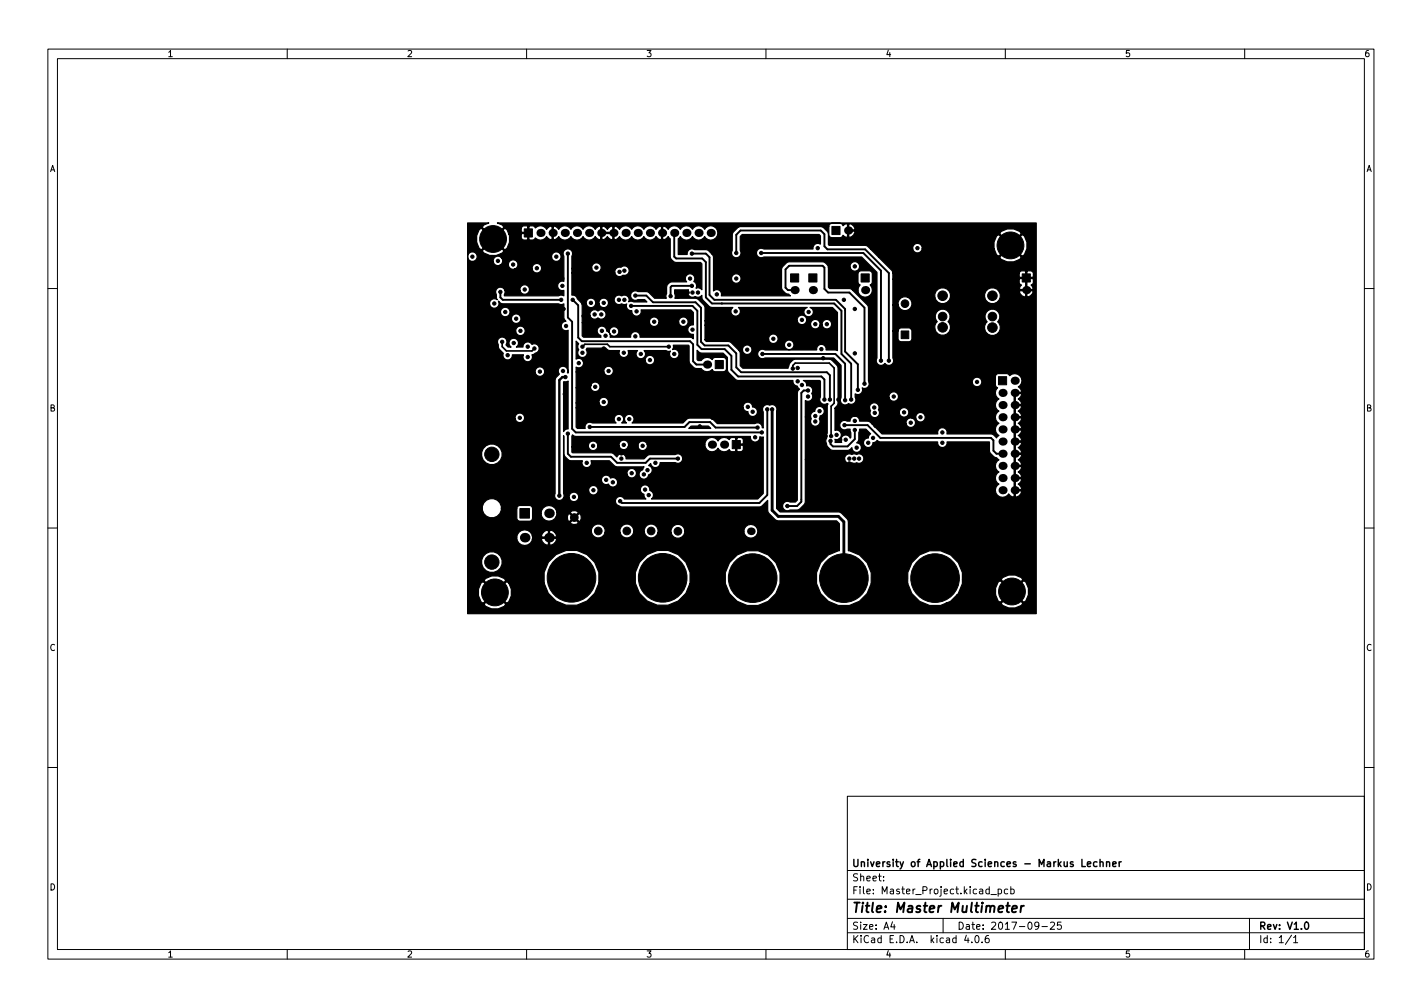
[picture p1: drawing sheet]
<svg xmlns="http://www.w3.org/2000/svg" width="297mm" height="210mm" viewBox="0 0 297 210" stroke-linecap="round" stroke-linejoin="round" font-family="sans-serif">
<defs><g id="words">
<text font-size="2.8" x="178" y="190.6">Title: Master Multimeter</text>
<g font-size="2.1">
<text x="178" y="184">Sheet:</text>
<text x="178" y="181">University of Applied Sciences - Markus Lechner</text>
<text x="178" y="186.7">File: Master_Project.kicad_pcb</text>
<text x="178" y="196.9">KiCad E.D.A. kicad 4.0.6</text>
<text x="178" y="194.1">Size: A4</text>
<text x="200" y="194.1">Date: 2017-09-25</text>
<text x="263" y="194.1">Rev: V1.0</text>
<text x="263" y="196.9">Id: 1/1</text>
</g>
<g font-size="1.8">
<text x="35" y="11.9">1</text>
<text x="85" y="11.9">2</text>
<text x="135" y="11.9">3</text>
<text x="185" y="11.9">4</text>
<text x="235" y="11.9">5</text>
<text x="285" y="11.9">6</text>
<text x="10.3" y="35.9">A</text>
<text x="285.3" y="35.9">A</text>
<text x="10.3" y="85.9">B</text>
<text x="285.3" y="85.9">B</text>
<text x="10.3" y="135.9">C</text>
<text x="285.3" y="135.9">C</text>
<text x="10.3" y="185.9">D</text>
<text x="285.3" y="185.9">D</text>
<text x="35" y="199.9">1</text>
<text x="85" y="199.9">2</text>
<text x="135" y="199.9">3</text>
<text x="185" y="199.9">4</text>
<text x="235" y="199.9">5</text>
<text x="285" y="199.9">6</text>
</g>
</g></defs>
<g fill="none" stroke="#000" stroke-width=".21">
<path d="M10 10.2h277v190.1h-277zM12 12.2h273v186.1h-273zM60 10.2v2M110 10.2v2M160 10.2v2M210 10.2v2M260 10.2v2M10 60.2h2M285 60.2h2M10 110.2h2M285 110.2h2M10 160.2h2"/>
<path d="M177 166.3h108v32h-108zM285 160.2h2M60 198.3v2M110 198.3v2M160 198.3v2M177 194.8h108M177 191.8h108M177 187.8h108M177 181.8h108M184.6 183.8v.1M184.6 183v.1M186.4 192.5l-.3 1h.9"/>
<path d="M186.8 193v1M197 191.8v3M201.9 195.3l-.4 1h.9M203 196.7v.1M203.9 195.4l.1-.1a.8 .8 0 0 1 .5 .8 .8 .8 0 0 1-.5 .7 1 1 0 0 1-.1-1.4zM205.1 196.7v.1M206.5 195.3l-.4 .1a1.01 1.01 0 0 0 0 1.4l.5-.1v-.5l-.2-.3-.5 .1-.1 .2M207 186.8h1.1M208.5 185.7l.4-.1 .3 .3-.1 .7h-.6M208.5 185.6v1.5M210 198.3v2M210.5 185.7l-.4-.1-.3 .3 .1 .7h.6"/>
<path d="M211.1 185.7l.5-.1 .3 .3-.2 .7h-.6M211.1 185.1v1.5M217 193.2l-.3 .3-.4-.1-.2-.2 .2-.6 .4-.1 .2 .2a.99 .99 0 0 1-.3 1.3h-.3M217.6 193.5h1.2M219.4 192.7l.6-.2 .3 .5-.9 1h.9M221.6 192.5h-.7v.7l.2-.1 .5 .1 .1 .2-.1 .5-.2 .1-.5-.1M260 198.3v2M261 191.8v6.5M269.8 195.3l-1.3 1.9M270.2 195.8l.4-.5v1.5M270.2 196.8h.9"/>
</g>
<path d="M229.8 179.4v1.5M231.1 179.9v1M233.8 179.9v1M234.2 179.9l-.4 .3M227.1 180.4l.8-.1-.1-.3-.4-.1-.3 .2 .1 .8h.6M229.1 180l-.4-.1-.3 .3 .2 .7h.5M229.8 180.1l.2-.2 .4 .1v.9M231.1 180.1l.3-.2 .3 .1 .1 .9M232.4 180.4l.7-.1v-.3l-.5-.1-.2 .2 .1 .8h.6M272.7 192.6l.2-.1a.8 .8 0 0 1 .5 .8 .8 .8 0 0 1-.5 .7 .99 .99 0 0 1-.2-1.4z" fill="none" stroke="#000" stroke-width=".3"/>
<g fill="none" stroke="#000" stroke-width=".4">
<path d="M118.6 53v13.3l.9 .9v22.3l.8 .8h38.8M140.8 48.6v5l.4 .4h5.5l.7 .7v7.4l1.3 1.3h25.5l1.6 1.5v9l2 2v7.5M144.5 53h2.9l.8 .7v7.9l1 1h25.4l1.9 1.9v8.9l2.7 2.7v5.3M144.5 59.7h-4.2l-.2 .2v1.9M153.8 52.8v-3.8l.9-.9h16.7l.8 .8v2.5l.6 .7h7.9l5 4.9v18.3M159 52.8h21.3l3.7 3.7v18.8M104.5 61v1.1l.5 .5h12.2M119.6 62.6l1.2 1.1v6.8l.7 .7h22.6l.7 .7v3.5l.7 .7h2.2M131.8 63.9h12.9l1 1v7.1l.9 .9h4.8l1.4 1.4v2.9l1.4 1.4h17.4l.6 .6v4.2M132.7 61.7h2.3l1.4 1.4h8.9l1.1 1.2v7.1l.8 .7h4.9l1.7 1.7v2.9l1 1h17.9l.7 .7v5M159.3 73.9h15.2l2 2v7.7M166 60.6h-1.4l-.5-.5v-3.8l.7-.8h7l.4 .4v4.4l.8 .8h4.4l3.2 3.1v15.9"/>
<path d="M118.6 90.5v4.2l.7 .7h8.3l1.3 1.2h6l.9-.8h5.8M123.2 89.1h19.8l1-1h4.3l1.2 1.2h8.7M160.3 85.5v17.9l-1.7 1.6h-28.7l-.4-.4M168.8 81.5h-.9l-.5 .5v22.8l-.9 .9h-2M176.4 88.8h4.8l2.7 2.6h23.1l.5 .5v2.2l.7 .6h1.2M178.6 89.8v1.9l-1.6 1.5h-3l-.5-.5v-.6M210.2 189.1h.7M210.5 188.5l-.2 1.7 .1 .2 .4 .1M211.4 189.8l1-.2v-.4h-.8l-.2 1 .2 .3 .6-.1M213.3 189.1l-.1 1.4M213.9 189.1l-.4 .1-.2 .3"/>
</g>
<g fill="#000" stroke="#000" stroke-width=".21">
<path d="M109.5 47.8h1.7v1.7h-1.7zM165.1 57.2h1.7v1.7h-1.7zM168.9 57.2h1.7v1.7h-1.7zM173.8 47.3h1.7v1.7h-1.7zM179.9 57.2h1.7v1.7h-1.7zM213.5 57.2h1.7v1.7h-1.7zM149.4 75.3h1.7v1.7h-1.7zM188.2 69.1h1.6v1.6h-1.6zM152.9 92h1.7v1.7h-1.7zM208.6 78.6h1.7v1.7h-1.7zM108.6 106.2h2v2h-2z"/>
<circle cx="98.7" cy="53.6" r=".35"/>
<circle cx="102.5" cy="54.5" r=".35"/>
<circle cx="103" cy="49.9" r="2.8"/>
<circle cx="104" cy="54.5" r=".35"/>
<circle cx="107.2" cy="55.2" r=".35"/>
<circle cx="108.5" cy="57.8" r=".35"/>
<circle cx="109.2" cy="51.3" r=".35"/>
<circle cx="112.1" cy="52.1" r=".35"/>
<circle cx="112.1" cy="56" r=".35"/>
<circle cx="116.2" cy="53.6" r=".35"/>
<circle cx="117.5" cy="59.7" r=".35"/>
<circle cx="117.5" cy="58.2" r=".35"/>
<circle cx="118.6" cy="53" r=".35"/>
<circle cx="120.6" cy="54.4" r=".35"/>
<circle cx="124.6" cy="55.9" r=".35"/>
<circle cx="127.1" cy="51.2" r=".35"/>
<circle cx="129.4" cy="56.8" r=".35"/>
<circle cx="130.4" cy="56.5" r=".35"/>
<circle cx="135.9" cy="55.6" r=".35"/>
<circle cx="137.4" cy="52.3" r=".35"/>
<circle cx="142" cy="55.2" r=".35"/>
<circle cx="144.1" cy="58.2" r=".35"/>
<circle cx="144.5" cy="59.7" r=".35"/>
<circle cx="144.5" cy="53" r=".35"/>
<circle cx="152.5" cy="49.1" r=".35"/>
<circle cx="153.8" cy="58.2" r=".35"/>
<circle cx="153.8" cy="52.8" r=".35"/>
<circle cx="159" cy="52.8" r=".35"/>
<circle cx="159.1" cy="54.5" r=".35"/>
<circle cx="162.7" cy="57" r=".35"/>
<circle cx="164.3" cy="49.4" r=".35"/>
<circle cx="165.7" cy="51.3" r=".35"/>
<circle cx="168.1" cy="50.7" r=".35"/>
<circle cx="170.8" cy="51.8" r=".35"/>
<circle cx="176.4" cy="55.4" r=".35"/>
<circle cx="178.6" cy="55.6" r=".35"/>
<circle cx="189" cy="54.7" r=".35"/>
<circle cx="191.6" cy="51.8" r=".35"/>
<circle cx="193" cy="51.4" r=".35"/>
<circle cx="204" cy="53.6" r=".35"/>
<circle cx="211.1" cy="51.2" r="2.8"/>
<circle cx="98.4" cy="66.7" r=".35"/>
<circle cx="103.3" cy="63.4" r=".35"/>
<circle cx="104.5" cy="61" r=".35"/>
<circle cx="104.9" cy="71.4" r=".35"/>
<circle cx="105.5" cy="65.1" r=".35"/>
<circle cx="106" cy="74.2" r=".35"/>
<circle cx="107.3" cy="71.6" r=".35"/>
<circle cx="107.8" cy="66.5" r=".35"/>
<circle cx="108.7" cy="69.1" r=".35"/>
<circle cx="109.6" cy="60.4" r=".35"/>
<circle cx="110.2" cy="74.5" r=".35"/>
<circle cx="110.2" cy="72.4" r=".35"/>
<circle cx="111.6" cy="72.8" r=".35"/>
<circle cx="112.8" cy="77.6" r=".35"/>
<circle cx="117.2" cy="62.6" r=".35"/>
<circle cx="117.6" cy="77.5" r=".35"/>
<circle cx="117.7" cy="64.5" r=".35"/>
<circle cx="118.1" cy="78.7" r=".35"/>
<circle cx="118.2" cy="68.1" r=".35"/>
<circle cx="119.6" cy="62.6" r=".35"/>
<circle cx="120.9" cy="75.8" r=".35"/>
<circle cx="121.7" cy="73.7" r=".35"/>
<circle cx="121.7" cy="72.4" r=".35"/>
<circle cx="121.9" cy="66" r=".35"/>
<circle cx="122" cy="61.6" r=".35"/>
<circle cx="123.4" cy="63.2" r=".35"/>
<circle cx="124.2" cy="65.7" r=".35"/>
<circle cx="125.6" cy="65.7" r=".35"/>
<circle cx="125.7" cy="69.1" r=".35"/>
<circle cx="126.1" cy="72.8" r=".35"/>
<circle cx="126.1" cy="63.2" r=".35"/>
<circle cx="126.5" cy="70.1" r=".35"/>
<circle cx="127.1" cy="77.5" r=".35"/>
<circle cx="128.3" cy="69.2" r=".35"/>
<circle cx="128.4" cy="64.1" r=".35"/>
<circle cx="129.3" cy="62.6" r=".35"/>
<circle cx="130.3" cy="73.7" r=".35"/>
<circle cx="130.4" cy="62.6" r=".35"/>
<circle cx="130.7" cy="79.2" r=".35"/>
<circle cx="131.8" cy="63.9" r=".35"/>
<circle cx="132.7" cy="61.7" r=".35"/>
<circle cx="132.7" cy="70.2" r=".35"/>
<circle cx="133" cy="65" r=".35"/>
<circle cx="133.9" cy="73.9" r=".35"/>
<circle cx="135.8" cy="75.2" r=".35"/>
<circle cx="135.9" cy="77.7" r=".35"/>
<circle cx="136.7" cy="67.2" r=".35"/>
<circle cx="139.3" cy="78" r=".35"/>
<circle cx="139.7" cy="72.4" r=".35"/>
<circle cx="140.1" cy="61.8" r=".35"/>
<circle cx="140.7" cy="69.3" r=".35"/>
<circle cx="140.8" cy="73.9" r=".35"/>
<circle cx="141.6" cy="62" r=".35"/>
<circle cx="142.7" cy="67.2" r=".35"/>
<circle cx="143.6" cy="61.1" r=".35"/>
<circle cx="144.7" cy="68.8" r=".35"/>
<circle cx="144.7" cy="61.1" r=".35"/>
<circle cx="145.8" cy="61.1" r=".35"/>
<circle cx="149.7" cy="61.5" r=".35"/>
<circle cx="153.7" cy="65" r=".35"/>
<circle cx="153.7" cy="66.7" r=".35"/>
<circle cx="155.8" cy="75.6" r=".35"/>
<circle cx="156.1" cy="73" r=".35"/>
<circle cx="159.3" cy="73.9" r=".35"/>
<circle cx="161.5" cy="69.2" r=".35"/>
<circle cx="161.5" cy="70.7" r=".35"/>
<circle cx="164.8" cy="72" r=".35"/>
<circle cx="165.6" cy="77" r=".35"/>
<circle cx="166.2" cy="70.7" r=".35"/>
<circle cx="166.6" cy="76.8" r=".35"/>
<circle cx="166.6" cy="79.6" r=".35"/>
<circle cx="167.5" cy="66.8" r=".35"/>
<circle cx="168.9" cy="65.1" r=".35"/>
<circle cx="170.3" cy="67.7" r=".35"/>
<circle cx="171.6" cy="72.9" r=".35"/>
<circle cx="172" cy="74.8" r=".35"/>
<circle cx="172.7" cy="67.7" r=".35"/>
<circle cx="176.3" cy="62.6" r=".35"/>
<circle cx="178.6" cy="73.8" r=".35"/>
<circle cx="178.6" cy="64.5" r=".35"/>
<circle cx="184" cy="75.3" r=".35"/>
<circle cx="185.7" cy="75.3" r=".35"/>
<circle cx="189" cy="63.4" r=".8"/>
<circle cx="196.9" cy="66.1" r=".9"/>
<circle cx="196.9" cy="61.7" r="1"/>
<circle cx="196.9" cy="68.3" r="1"/>
<circle cx="204.1" cy="79.8" r=".35"/>
<circle cx="205.5" cy="69.8" r=".35"/>
<circle cx="207.3" cy="68.4" r="1"/>
<circle cx="207.3" cy="61.7" r="1"/>
<circle cx="207.3" cy="66.1" r=".9"/>
<circle cx="98.4" cy="80.3" r=".35"/>
<circle cx="102.7" cy="94.9" r="1.5"/>
<circle cx="108.6" cy="87.2" r=".35"/>
<circle cx="108.7" cy="89.8" r=".35"/>
<circle cx="118" cy="82.3" r=".35"/>
<circle cx="118.6" cy="90.5" r=".35"/>
<circle cx="122.6" cy="96.6" r=".35"/>
<circle cx="123.2" cy="89.1" r=".35"/>
<circle cx="123.2" cy="80.4" r=".35"/>
<circle cx="123.9" cy="93.1" r=".35"/>
<circle cx="124" cy="91.6" r=".35"/>
<circle cx="124.3" cy="80.8" r=".35"/>
<circle cx="126.1" cy="83.9" r=".35"/>
<circle cx="129.3" cy="87.5" r=".35"/>
<circle cx="129.8" cy="95.8" r=".35"/>
<circle cx="129.8" cy="94.7" r=".35"/>
<circle cx="130.3" cy="92.9" r=".35"/>
<circle cx="131.4" cy="87.5" r=".35"/>
<circle cx="132" cy="98.8" r=".35"/>
<circle cx="133" cy="93" r=".35"/>
<circle cx="134.2" cy="93.1" r=".35"/>
<circle cx="134.5" cy="99.1" r=".35"/>
<circle cx="134.9" cy="80.6" r=".35"/>
<circle cx="135.3" cy="98.2" r=".35"/>
<circle cx="136.9" cy="96.6" r=".35"/>
<circle cx="141.6" cy="95.8" r=".35"/>
<circle cx="146.2" cy="89" r=".35"/>
<circle cx="148.8" cy="87.2" r=".35"/>
<circle cx="153" cy="80.4" r=".35"/>
<circle cx="156.2" cy="85" r=".35"/>
<circle cx="157.2" cy="86" r=".35"/>
<circle cx="157.7" cy="91.3" r=".35"/>
<circle cx="158.2" cy="89.3" r=".35"/>
<circle cx="159.1" cy="90.3" r=".35"/>
<circle cx="160.3" cy="85.5" r=".35"/>
<circle cx="161.3" cy="85.5" r=".35"/>
<circle cx="167.5" cy="80.4" r=".35"/>
<circle cx="168.8" cy="82.8" r=".35"/>
<circle cx="168.8" cy="81.5" r=".35"/>
<circle cx="170.3" cy="86.9" r=".35"/>
<circle cx="170.3" cy="88" r=".35"/>
<circle cx="170.4" cy="90.9" r=".35"/>
<circle cx="171.2" cy="85.8" r=".35"/>
<circle cx="172.2" cy="83.4" r=".35"/>
<circle cx="172.5" cy="91.1" r=".35"/>
<circle cx="173.4" cy="83.4" r=".35"/>
<circle cx="173.5" cy="92.1" r=".35"/>
<circle cx="173.6" cy="91.1" r=".35"/>
<circle cx="174.8" cy="90.8" r=".35"/>
<circle cx="175.1" cy="83.4" r=".35"/>
<circle cx="175.5" cy="91.8" r=".35"/>
<circle cx="176.4" cy="88.8" r=".35"/>
<circle cx="176.5" cy="83.6" r=".35"/>
<circle cx="176.7" cy="91.8" r=".35"/>
<circle cx="177.4" cy="96.8" r=".35"/>
<circle cx="177.4" cy="95.8" r=".35"/>
<circle cx="177.8" cy="83.4" r=".35"/>
<circle cx="178.4" cy="95.8" r=".35"/>
<circle cx="178.6" cy="87.9" r=".35"/>
<circle cx="178.6" cy="89.8" r=".35"/>
<circle cx="178.6" cy="86.6" r=".35"/>
<circle cx="178.9" cy="93.5" r=".35"/>
<circle cx="179.2" cy="81.4" r=".35"/>
<circle cx="179.5" cy="95.8" r=".35"/>
<circle cx="180.6" cy="80.1" r=".35"/>
<circle cx="181.4" cy="92.5" r=".35"/>
<circle cx="182.4" cy="91.4" r=".35"/>
<circle cx="182.6" cy="85.1" r=".35"/>
<circle cx="182.7" cy="86.2" r=".35"/>
<circle cx="182.9" cy="88.9" r=".35"/>
<circle cx="186.7" cy="82.8" r=".35"/>
<circle cx="186.9" cy="86" r=".35"/>
<circle cx="188" cy="81.1" r=".35"/>
<circle cx="188.8" cy="86.1" r=".35"/>
<circle cx="190.2" cy="88.3" r=".35"/>
<circle cx="191.1" cy="93.6" r=".35"/>
<circle cx="192.3" cy="87.1" r=".35"/>
<circle cx="196.8" cy="92.5" r=".35"/>
<circle cx="196.8" cy="90.3" r=".35"/>
<circle cx="102.7" cy="117.4" r="1.5"/>
<circle cx="116.8" cy="103.5" r=".35"/>
<circle cx="119.9" cy="103.8" r=".35"/>
<circle cx="120" cy="108.1" r=".8"/>
<circle cx="122.7" cy="105" r=".35"/>
<circle cx="124" cy="102.4" r=".35"/>
<circle cx="125" cy="110.9" r=".8"/>
<circle cx="126.6" cy="100.2" r=".35"/>
<circle cx="128" cy="100.7" r=".35"/>
<circle cx="129.5" cy="104.6" r=".35"/>
<circle cx="130.9" cy="110.9" r=".8"/>
<circle cx="131.6" cy="108.2" r=".35"/>
<circle cx="134.7" cy="102.2" r=".35"/>
<circle cx="135.4" cy="113.7" r=".35"/>
<circle cx="135.5" cy="103.4" r=".35"/>
<circle cx="136" cy="110.9" r=".8"/>
<circle cx="141.6" cy="110.9" r=".8"/>
<circle cx="164.5" cy="105.7" r=".35"/>
<circle cx="103.4" cy="123.7" r="2.8"/>
<circle cx="119.4" cy="120.6" r="5.1"/>
<circle cx="138.4" cy="120.6" r="5.1"/>
<circle cx="157.2" cy="120.7" r="5.1"/>
<circle cx="176.3" cy="120.7" r="5.1"/>
<circle cx="195.3" cy="120.7" r="5.1"/>
<circle cx="211.4" cy="123.5" r="2.8"/>
</g>
<g fill="#000">
<circle cx="112.9" cy="48.6" r=".85"/>
<circle cx="115.4" cy="48.6" r=".85"/>
<circle cx="118" cy="48.6" r=".85"/>
<circle cx="120.5" cy="48.6" r=".85"/>
<circle cx="123.1" cy="48.6" r=".85"/>
<circle cx="125.6" cy="48.6" r=".85"/>
<circle cx="128.1" cy="48.6" r=".85"/>
<circle cx="130.7" cy="48.6" r=".85"/>
<circle cx="133.2" cy="48.6" r=".85"/>
<circle cx="135.8" cy="48.6" r=".85"/>
<circle cx="138.3" cy="48.6" r=".85"/>
<circle cx="140.8" cy="48.6" r=".85"/>
<circle cx="143.4" cy="48.6" r=".85"/>
<circle cx="145.9" cy="48.6" r=".85"/>
<circle cx="148.5" cy="48.6" r=".85"/>
<circle cx="177.2" cy="48.1" r=".85"/>
<circle cx="147.7" cy="76.1" r=".85"/>
<circle cx="166" cy="60.6" r=".85"/>
<circle cx="169.8" cy="60.6" r=".85"/>
<circle cx="180.7" cy="60.6" r=".85"/>
<circle cx="212" cy="79.5" r=".85"/>
<circle cx="214.4" cy="60.6" r=".85"/>
<circle cx="148.7" cy="92.8" r=".85"/>
<circle cx="151.3" cy="92.8" r=".85"/>
<circle cx="209.4" cy="82" r=".85"/>
<circle cx="209.4" cy="87.1" r=".85"/>
<circle cx="209.4" cy="89.7" r=".85"/>
<circle cx="209.4" cy="92.2" r=".85"/>
<circle cx="209.4" cy="84.6" r=".85"/>
<circle cx="209.4" cy="97.3" r=".85"/>
<circle cx="209.4" cy="99.8" r=".85"/>
<circle cx="209.4" cy="94.7" r=".85"/>
<circle cx="212" cy="87.1" r=".85"/>
<circle cx="212" cy="89.7" r=".85"/>
<circle cx="212" cy="82" r=".85"/>
<circle cx="212" cy="94.7" r=".85"/>
<circle cx="212" cy="97.3" r=".85"/>
<circle cx="212" cy="99.8" r=".85"/>
<circle cx="212" cy="84.6" r=".85"/>
<circle cx="212" cy="92.2" r=".85"/>
<circle cx="109.6" cy="112.3" r="1"/>
<circle cx="114.7" cy="112.3" r="1"/>
<circle cx="114.7" cy="107.2" r="1"/>
<circle cx="156.8" cy="110.9" r=".8"/>
<circle cx="209.4" cy="102.4" r=".85"/>
<circle cx="212" cy="102.4" r=".85"/>
</g>
<path d="M104.9 71.4v1l.9 .9h5.3l.5-.5M121.7 72.4l.5-.5h4.7l.5 .5h12.3M165.6 77v-.7l.5-.5h7.1l1 1v7.4l-.6 .6v6.3" fill="none" stroke="#000" stroke-width=".35"/>
<path d="M118.1 78.7h-.6l-.7 .7v24.1" fill="none" stroke="#000" stroke-width=".5"/>
<path d="M161.3 85.5v21l1.3 1.3h12.5l1.2 1.2v11.7" fill="none" stroke="#000" stroke-width=".6"/>
<path d="M97.7 46.6h4.4l-1 .4-.4 .5 2.3 2.2 2.3-2.2-.3-.5-1.1-.4h112.6v81.5h-118.8v-2h3.4l.3 .5a3.1 3.1 0 0 0 4.3-.5l-2.3-2.2-2.3 2.2h-3.4v-1.7h2.2l.6 1.2 .4 .4 2.3-2.3h.4l2.2 2.3 .5-.4 .5-1.2v-1.4l-.5-1.2h7.4a5.8 5.8 0 0 0 5.7 4.7 5.8 5.8 0 0 0 5.7-4.7h7.6l.9 2.1a5.8 5.8 0 0 0 5.9 2.5 5.8 5.8 0 0 0 4.6-4.6h7.4l.9 2.1a5.8 5.8 0 0 0 9.7 0 5.8 5.8 0 0 0-3.7-8.9 5.8 5.8 0 0 0-6.9 6.8h-7.4a5.8 5.8 0 0 0-5.7-7 5.8 5.8 0 0 0-5.7 7h-7.6v-2.3a5.8 5.8 0 0 0-6.9-4.6 5.8 5.8 0 0 0-4.5 6.9h-7.4l-.5-.4-2.2 2.3h-.4l-2.3-2.3-.4 .3-.6 1.3v1.4h-2.2v-3.2h3.4l2.3 2.3 2.3-2.3-.4-.4a3.1 3.1 0 0 0-4.2 .4h-3.4v-3.4h2.9l.3 .8a2.18 2.18 0 0 0 3.7 0 2.18 2.18 0 0 0-1.4-3.4 2.18 2.18 0 0 0-2.6 2.6h-2.9v-5.5h10.2l.2 .6a1.66 1.66 0 0 0 1.6 1 1.66 1.66 0 0 0 1.5-1.3h1.9l.6 1 .6 .3 .3-.2v-1.3h.2v1.3a1.14 1.14 0 0 0 1.4-1.3h-3l-.1 .2h-1.9v-.7h1.9l.1 .2h1.4v-1.3h.2v1.3h1.4l.1-.2-.5-.8h7.7a1.46 1.46 0 0 0 1.5 1.2 1.46 1.46 0 0 0 1.4-1.2h3.1l.2 .6a1.46 1.46 0 0 0 1.5 .6 1.46 1.46 0 0 0 1.2-1.2h2.2l.2 .6a1.45 1.45 0 0 0 1.5 .6 1.45 1.45 0 0 0 1.1-1.1h2.8l.2 .5a1.44 1.44 0 0 0 1.6 .6 1.44 1.44 0 0 0 1-1.4h12.4l.1 .6a1.46 1.46 0 0 0 2.4 .5 1.46 1.46 0 0 0-.5-2.4 1.46 1.46 0 0 0-2 1.3h-12.4v-.3a1.46 1.46 0 0 0-1.7-1.1 1.46 1.46 0 0 0-1.1 1.7h-2.7a1.46 1.46 0 0 0-1.5-1.8 1.46 1.46 0 0 0-1.4 1.7h-2.2v-.5a1.46 1.46 0 0 0-1.7-1.2 1.46 1.46 0 0 0-1.2 1.7h-3.1v-.5a1.46 1.46 0 0 0-1.7-1.2 1.46 1.46 0 0 0-1.2 1.7h-7.7l-.7-.4-.3 .1-.5-.1-.6 .2-.6 1h-1.9a1.65 1.65 0 0 0-1.8-1.3 1.65 1.65 0 0 0-1.5 1.7h-10.2v-3.2h21.4l.1 .2a1.05 1.05 0 0 0 1.6-.2l-.8-.9-.9 .9h-21.4v-2.6h3.1l.3 .7a2 2 0 0 0 2.2 .9 2 2 0 0 0 1.4-1.9h3.3v2a.65 .65 0 0 0 .6 .6h2.2l.4-.4v-1.2h1.8l.1 .6a1.68 1.68 0 0 0 1.6 1 1.68 1.68 0 0 0 1.5-1h2.3l.2 1 .3 .1 .8-.8h.3l.9 .8 .2-.1a1.05 1.05 0 0 0-.2-1.6l-.9 .9h-.3l-.8-.9-.3 .1-.2 .5h-2.3l.1-.7h2.8l.9 .8 .8-.8a.97 .97 0 0 0-1.7 0h-2.8l-.1-.5a1.67 1.67 0 0 0-1.8-1 1.67 1.67 0 0 0-1.4 1.6h-1.8v-1a.65 .65 0 0 0-.6-.7l-2.2 .1-.4 .6h-3.3a2.01 2.01 0 0 0-2.1-2.1 2.01 2.01 0 0 0-1.8 2.4h-3.1v-11.2h2.9l.3 .8a2.18 2.18 0 0 0 3.7 0 2.18 2.18 0 0 0-1.4-3.4 2.18 2.18 0 0 0-2.6 2.6h-2.9v-7.9h9.9l.1 .4a1 1 0 0 0 1.7 0 1 1 0 0 0-.6-1.5 1 1 0 0 0-1.2 1.1h-9.9v-9.6h14.1l.1 .3a1 1 0 0 0 1.7 0 1 1 0 0 0-.6-1.5 1 1 0 0 0-1.2 1.2h-14.1v-6.2h6.2l.3 1.1 .9 1.1a.99 .99 0 0 0 .8 1.4 .99 .99 0 0 0 1.1-1.1h2.4l-.1 .2a1 1 0 0 0 1.1 1.2 1 1 0 0 0 .7-1.4l.7-.3a1 1 0 0 0 .8-1.4 1 1 0 0 0-1.5-.5 .99 .99 0 0 0-1.1-.5 .99 .99 0 0 0-.7 1.1h-1.4a1 1 0 0 0 .2-1.5 1 1 0 0 0-1.5 0 1 1 0 0 0 .2 1.5h-.7l-.4-.5a1.02 1.02 0 0 0-.5-1.6 1.02 1.02 0 0 0-1.3 1.2h-6.2v-2.3h10l.2 .3a1 1 0 0 0 1.6 0 1 1 0 0 0-.6-1.5 1 1 0 0 0-1.2 1.2h-10v-2.6h9.1l.2 .4a1 1 0 0 0 1.7 0 1 1 0 0 0-.7-1.5 1 1 0 0 0-1.2 1.1h-9.1v-1.4h6.9l.1 .4a1 1 0 0 0 1.7 0 1 1 0 0 0-.7-1.5 1 1 0 0 0-1.1 1.1h-6.9v-1.7h4.6l.1 .3a1 1 0 0 0 1.4 .3 1 1 0 0 0 .3-1.3l.6 .5h.3h11.7l.7 .2 .4-.2v2.9l.4 .8a.99 .99 0 0 0-.9 1.2 .99 .99 0 0 0 1.4 .7v8.9l-.2-.1 .1-.1a1 1 0 0 0-1.2-1.2 1 1 0 0 0-.5 1.6l-.7 .6-.2 .7-.1 23.9a.99 .99 0 0 0 .6 1.1 .99 .99 0 0 0 1.2-.5h1.2l.2 .4a1 1 0 0 0 1.6 0 1 1 0 0 0-.6-1.5 1 1 0 0 0-1.2 1.1h-1.2v-1.3h5.3a1 1 0 0 0 1.5 .6 1 1 0 0 0 0-1.7 1 1 0 0 0-1.5 .7v.4h-5.3v-2.2h7.9a.99 .99 0 0 0 1.5 .7 1 1 0 0 0 1.3 .5 1 1 0 0 0 .5-1.3 1 1 0 0 0-1.4-.5 .99 .99 0 0 0-1.2-.6 .99 .99 0 0 0-.7 1.2h-7.9v-1.4h13.3l.1 .4a1 1 0 0 0 1.7 0 1 1 0 0 0-.7-1.6 1 1 0 0 0-1.1 1.2h-13.3v-8l.1 3.7 .2 .6 .9 .8 2.8 .1a.99 .99 0 0 0 .9 1.4 .99 .99 0 0 0 .8-1.4h3.9l1 1 .6 .3h5.7l-.3 .6a1 1 0 0 0-.8 1.1 1 1 0 0 0 1 .9 1 1 0 0 0 1-1 1 1 0 0 0 .8-.9 1 1 0 0 0-.8-1l.4-.4a.99 .99 0 0 0 1.1 .8 .99 .99 0 0 0 .9-1h3.1l.4 .1a1 1 0 0 0 1.2-1.1 1 1 0 0 0-1.6-.7h-5.2l-.6 .3-.7 .6h-3.7a.98 .98 0 0 0-.8-1 .98 .98 0 0 0-1.1 .6l-.7-.6-.6-.3h-8l-.1-.1v-1.1h3.4a.99 .99 0 0 0 1.1 .8 .99 .99 0 0 0 .9-1h4.4l.2 .4a.99 .99 0 0 0 1.7-.2h2.1l.1 .3a1 1 0 0 0 1.3 .4 1 1 0 0 0 .5-1.2l12 .1a1.47 1.47 0 0 0 1.1 1.4 1.47 1.47 0 0 0 1.7-.7 1.45 1.45 0 0 0 2.3 .3l.5 .4h.7l.2-.1v-1.2h.2v1.2l.2 .1 .9-.1 .3-.4v-.7l-.2-.1h-1.5l.1-1.5h.2v1.2h1.2l.2-.2v-.6l-.5-.6h-.7l-.2 .2-1.1-.2-.5 .5a1.46 1.46 0 0 0-2.3 .3 1.47 1.47 0 0 0-1.7-.7 1.47 1.47 0 0 0-1.1 1.4h-12l-.1-.3a1 1 0 0 0-1.2-.3 1 1 0 0 0-.6 1.1h-2.1l.1-.2a1 1 0 0 0-1-1.2 1 1 0 0 0-1 1.2h-4.4v-.2a1 1 0 0 0-1.2-.8 1 1 0 0 0-.8 1.2h-3.4v-2.2l.1-.3 .7 .3h36.4v.4a1 1 0 0 0 1.2 .8 1 1 0 0 0 .8-1.1h.7v11.8l-1.1 1.2h-22.2a1 1 0 0 0 .4-1 1 1 0 0 0-.8-.8 1 1 0 0 0-.8-1.2 1 1 0 0 0-1.1 .8 1 1 0 0 0 .7 1.2l.2 .7 .2 .3h-4.5a1 1 0 0 0-1.7-.1 1 1 0 0 0 .7 1.5l.5 .3h28.7l.6-.3 1.2-1.1v2.4l1.8 1.8 12.5 .1 .6 .5v5.7h-.2a5.8 5.8 0 0 0-2.9 9.8 5.8 5.8 0 0 0 9.8-3h7.6l.9 2.1a5.6 5.6 0 0 0 7.1 2.1h11.5l.3 .4a3.1 3.1 0 0 0 4.3-.4l-2.3-2.3-2.3 2.3h-11.5l1-.4 1.3-1.4h8.1l.5 1.2 .4 .4 2.3-2.3h.4l2.2 2.3a2.96 2.96 0 0 0 0-4.6l-2.2 2.3h-.4l-2.3-2.3-.4 .3-.5 1.3v1.4h-8.1l.3-.3 .8-2.1v-.8h8.1l2.3 2.3 2.3-2.3-.4-.4a3.1 3.1 0 0 0-4.2 .4h-8.1v-1.4a5.8 5.8 0 0 0-6.8-4.6 5.8 5.8 0 0 0-4.6 6.8h-7.6v-2.2a5.7 5.7 0 0 0-4.8-4.6l-.1-6.4a3.2 3.2 0 0 0-2-1.7h-12.2l-.7-.7 .1-20.5a1 1 0 0 0-.4-1.1 1 1 0 0 0-1.1 0 1 1 0 0 0-1.3 .2 1 1 0 0 0-.1 1.2v3.4l-.1-.1a1.09 1.09 0 0 0-1.6-.9h-7.9l-.9-.9-.6-.2h-4.3l-.6 .2-.7 .8h-10.7l.3-.2a1 1 0 0 0-.3-1.4 1 1 0 0 0-1.4 .2 1 1 0 0 0 .3 1.4h-1l.2-.2a1 1 0 0 0-.2-1.4 1 1 0 0 0-1.4 .2 1 1 0 0 0 .2 1.4h-5l-.3-.1a.99 .99 0 0 0-1.1 1.3h-1.7l-.3-.3v-4h34.9a.96 .96 0 0 0 1 .7 .99 .99 0 0 0 1 1.1 .99 .99 0 0 0 1-1 .99 .99 0 0 0-1-1 1 1 0 0 0-1.1-1 1 1 0 0 0-.9 1.2h-34.9v-1.1h4.8l.2 .4a1 1 0 0 0 1.6 0 1 1 0 0 0-.6-1.5 1 1 0 0 0-1.2 1.1h-4.8v-3.1h3l.2 .3a1 1 0 0 0 1.7 0 1 1 0 0 0-.7-1.5 1 1 0 0 0-1.2 1.2h-3v-3.3h5.8l.2 .3a1 1 0 0 0 1.7 0 1 1 0 0 0-.7-1.5 1 1 0 0 0-1.2 1.2h-5.8v-1.1a.99 .99 0 0 0 1.3 0 .99 .99 0 0 0 .2-1.2h13l.1 .3a1 1 0 0 0 1.7 0 1 1 0 0 0-.6-1.5 1 1 0 0 0-1.2 1.2h-13l-.1-.1a1 1 0 0 0-1.4-.3v-3.8l.6 .6a1.3 1.3 0 0 0-.1 1.3 1 1 0 0 0 .2 1.3 1 1 0 0 0 1.4 0 1 1 0 0 0 0-1.4l.2-.3h3.9l.6 .4 .3 .1h2a.99 .99 0 0 0 .9 1.5 .99 .99 0 0 0 .9-1.5h2l-.2 .1a1 1 0 0 0 .2 1.4 1 1 0 0 0 1.4-.1 1 1 0 0 0-.1-1.4h4.6l.4 .2 .5-.1a1 1 0 0 0 .5 1.6 1 1 0 0 0 1.3-1 1 1 0 0 0-1.3-.9l.2-.4-.1-.5h3.2l.1 .1v3.2l.3 .6a2.09 2.09 0 0 0 2.3 1 1.44 1.44 0 0 0 2.3 .2l.1 .2 .5 .2h1.9l.4-.6v-1.7a.65 .65 0 0 0-.6-.7h-1.7l-.6 .4a1.45 1.45 0 0 0-2.3 .3h-.7l-.2-.2v-2l.6 .6h.4h4.4l.9 .9 .1 2.9 1.9 1.9h11.7a.98 .98 0 0 0 .9 1.2l.5 .6-.4 .8v22.4l-.4 .4h-1.2l-.3-.1a1 1 0 0 0-1.2 1.2 1 1 0 0 0 1.5 .6l1.8-.1 1.4-1.3v-9.2h8.2l.2 .4a.99 .99 0 0 0 1.3 .3l1.4 .1a1 1 0 0 0 1.1-1.1 1 1 0 0 0-1.5-.7l-1.3-.1a1 1 0 0 0-1.2 1.1h-8.2v-8.8h1.1l.2 .3a1.01 1.01 0 0 0 .8 1.6 1.01 1.01 0 0 0 .8-1.6l.2-.6a.99 .99 0 0 0 .9-1 .99 .99 0 0 0-1-1 .99 .99 0 0 0-1 1.1 .97 .97 0 0 0-.9 1.2h-1.1v-3.5a1 1 0 0 0 1.3-.1 1 1 0 0 0 0-1.3 .98 .98 0 0 0 .1-1.2 .98 .98 0 0 0-1.1-.4 .97 .97 0 0 0-.7-1.2h3.4l.2 .2v3.3l-.2 .3a1.02 1.02 0 0 0 .5 1.1 1.02 1.02 0 0 0 1.1 0h.2l-.2 .5v5.7l-.2 .4a.9 .9 0 0 1-.1 1l.2 1.1 1 1h3.3h.4l.6-.5v.2a1 1 0 0 0 1.1 .8 1 1 0 0 0 .8-1.1 1 1 0 0 0-1-.9l.4-.5 .2-2.4h1.4l1 1-.4 .3-.1 .6h-.2a1 1 0 0 0-.8 1.1 1 1 0 0 0 1 .8 1 1 0 0 0 .9-1l.6-.1 .3-.4 .7 .4h12a1 1 0 0 0 1 1.2 1 1 0 0 0 .9-1.2h8.9v2.1a2.04 2.04 0 0 0 1.5 1.2l.5 .4a1.44 1.44 0 0 0 0 2.5 1.44 1.44 0 0 0 0 2.6 1.48 1.48 0 0 0-.3 2.3 1.48 1.48 0 0 0 2.3-.3l.4 .5 .5 .2 .2-.1v-1.2h.3v1.2a.99 .99 0 0 0 1.2-1.2h-1.5v-2.6h.3v2.3h1.2l.1-.2-.2-.4-.5-.5 .5-.5 .2-.4-.1-.3h-1.5v-2.5h.3v2.3h1.2l.1-.2-.2-.5-.5-.5 .5-.5 .2-.4-.1-.2h-1.5v-2.5h.3v2.2h1.2l.1-.2-.2-.4-.5-.5 .5-.5 .2-.4-.1-.2h-1.5v-2.6h.3v2.3h1.2l.1-.2-.2-.4-.5-.5 .5-.5 .2-.4-.1-.3h-1.5v-2.5h.3v2.3h1.2l.1-.3-.2-.4-.5-.5 .5-.5 .2-.4-.1-.2h-1.5v-2.6h.3v2.3h1.2l.1-.2-.2-.4-.5-.5 .5-.5 .2-.4-.1-.3h-1.5v-2.5h.3v2.3h1.2l.1-.2-.2-.5-.5-.5 .5-.5 .2-.4-.1-.2h-1.5v-2.5h.3v2.2h1.2l.1-.2-.2-.4-.5-.5 .5-.5 .2-.4-.1-.2h-1.5v-.3h1.5l.1-.2-.2-.4-.5-.5 .3-.3a1.51 1.51 0 0 0 0-2.1 1.51 1.51 0 0 0-2.1 0l-.2-.2-.4-.2h-1.7l-.5 .2-.2 .4v1.7l.2 .5 .3 .2a1.45 1.45 0 0 0 .3 2.3 1.44 1.44 0 0 0 0 2.5 1.44 1.44 0 0 0 0 2.6 1.44 1.44 0 0 0 0 2.5l-.5 .5-.6-.6-.6-.2h-9.2a.99 .99 0 0 0-1-1.3 .99 .99 0 0 0-.9 1.3h-11.7l-2.1-2.1h7.2l.1 .3a1 1 0 0 0 1.6 .1 1 1 0 0 0-.5-1.6h.8l.1 .4a1 1 0 0 0 1.7 0 1 1 0 0 0-.6-1.6 1 1 0 0 0-1.2 1.2h-.9a1 1 0 0 0-1.1 1.2h-7.2l-.6-.5-2-.1a.99 .99 0 0 0-.9-1 .99 .99 0 0 0-1 1l-1-.1a1 1 0 0 0-1.2 1.2 1 1 0 0 0 1.6 .6h.6l.1 .7v1l-.1 .2a1 1 0 0 0-1.4-.6 1 1 0 0 0-.4 1.5h-1.4v-.7a.99 .99 0 0 0 1.4-.9 .99 .99 0 0 0-1.4-.9v-4.6h7.2l.3 .4a.99 .99 0 0 0 .5 1.5 .99 .99 0 0 0 1.3-.9h4.2l.1 .4a1 1 0 0 0 1.7 0 1 1 0 0 0-.7-1.6 1 1 0 0 0-1.1 1.2h-4.2l-.2-.7a1 1 0 0 0-.7-1.5 1 1 0 0 0-1.2 1.2h-7.2l.7-1.1v-7.4l-.3-.5-1.3-1.2-7.4-.1-.4 .1a1.73 1.73 0 0 0-.9 1.3l-.2 .5h-9.4l-.6-.5v-2.6l-.2-.6h.7l.1 .4a1 1 0 0 0 1.6 .1 1 1 0 0 0-.1-1.5h7.2l.1 .4a1 1 0 0 0 1.7 0 1 1 0 0 0-.7-1.6 1 1 0 0 0-1.1 1.2h-7.3a1 1 0 0 0-1.1 0 1 1 0 0 0-.4 1h-.7l-1.9-1.8-5-.1-.2-.4h13.3l.1 .4a1 1 0 0 0 1.7 0 1 1 0 0 0-.7-1.6 1 1 0 0 0-1.1 1.2h-13.3v-3h22l.2 .3a1 1 0 0 0 1 .5 1 1 0 0 0 .8-.8h.4l.2 .3a1 1 0 0 0 1.7 0 1 1 0 0 0-.7-1.5 1 1 0 0 0-1.2 1.2h-.4v-.4a1 1 0 0 0-1.2-.8 1 1 0 0 0-.8 1.2h-22v-.9h19.2l.2 .4a1 1 0 0 0 1.6 0 1 1 0 0 0-.6-1.6 1 1 0 0 0-1.2 1.2h-19.2l-.1-3.1-1.3-1.4-.6-.2h-4.3l.1-.7-.2-1.1h2.9a1.01 1.01 0 0 0 .2 1.3 1.01 1.01 0 0 0 1.2 .1 1 1 0 0 0 1.4-.2l.1 .7 .2 .3 1.5 1.4 4.7 .1a1 1 0 0 0-.2 1.5 1 1 0 0 0 1.5 0 1 1 0 0 0-.2-1.5h14.4l-.2 .1a1 1 0 0 0-.2 1.6 1 1 0 0 0 1.5-.2 1 1 0 0 0-.5-1.5h4.7l1 1v8l-.4-.1h-1.9a1 1 0 0 0-1-1.2 1 1 0 0 0-1 1.2h-10.8l-.3-.2a1 1 0 0 0-1.2 1.2 1 1 0 0 0 1.5 .6h14.4l1.5 1.6v6.7l-.2 .4a.99 .99 0 0 0 .6 1 .99 .99 0 0 0 1.1-.1 .99 .99 0 0 0 1.3-.1 .99 .99 0 0 0 .2-1.2h7l.2 .4a1 1 0 0 0 1.6 0 1 1 0 0 0-.6-1.6 1 1 0 0 0-1.2 1.2h-7l-.1-.8a.99 .99 0 0 0 1.2 0 .99 .99 0 0 0 .3-1.2 .99 .99 0 0 0 1.1-.1 .99 .99 0 0 0 .4-1h21.5l.2 .4a1 1 0 0 0 1.6 0 1 1 0 0 0-.6-1.5 1 1 0 0 0-1.2 1.1h-21.5l-.2-.3v-15.4l-.2-.5-3.1-3.1h1.1a1.5 1.5 0 0 0 2.1 1.4 1.5 1.5 0 0 0 .5-2.5l.2-.2 .2-.4v-2l-.6-.4h-1.7a.65 .65 0 0 0-.7 .7l.1 1.9 .4 .4-.4 .5-.1 .6h-1.1l-.7-.4h-4.1l-.3-.2v-4.2h4.6a1 1 0 0 0 1.5 .7 1 1 0 0 0 0-1.7 1 1 0 0 0-1.5 .6v.4h-4.6l-.6-.9-.6-.2h-7.3a2.35 2.35 0 0 0-1.3 1.6l.1 4.1 .7 .8 .8 .2 .3 .4h-14.4a.98 .98 0 0 0-.4-1.2 .98 .98 0 0 0-1.3 .2v-2.4h3.8a1 1 0 0 0 1.6 .6 1 1 0 0 0 0-1.7 1 1 0 0 0-1.6 .7v.4h-3.8v-4.7l-.3-.7h4.1a1 1 0 0 0 1.4 .8 1 1 0 0 0 .4-1.5v-2.9l.4-.4h16.1l.3 .2v1.8a1 1 0 0 0-1.1 0 1 1 0 0 0-.5 1h-10.2l-.4-.2a1 1 0 0 0-1.2 1.2 1 1 0 0 0 1.6 .7h20.4l3.2 3.2v17.8l-.2 .4a1 1 0 0 0 .6 1.1 1 1 0 0 0 1.2-.3 1 1 0 0 0 1.4 .2 1 1 0 0 0 .3-1.4v-5.6h1.1v1.6l.4 .6 1.8 .1a.65 .65 0 0 0 .7-.7v-1.6l-.2-.4h5a1.66 1.66 0 0 0 1.6 1.3 1.66 1.66 0 0 0 1.6-1.3h7.2l.2 .6a1.65 1.65 0 0 0 2.5 .4 1.65 1.65 0 0 0 0-2.5 1.55 1.55 0 0 0 0-2.2 1.55 1.55 0 0 0-2.2 0 1.55 1.55 0 0 0 0 2.2l-.5 .9v.6h-7.2a1.54 1.54 0 0 0-.5-1.5 1.55 1.55 0 0 0 0-2.2 1.55 1.55 0 0 0-2.2 0 1.55 1.55 0 0 0 0 2.2l-.5 .8v.7h-5l-.5-.2h-1.6a.65 .65 0 0 0-.6 .6h-1.1v-5.4h1.1l.2 .5a1.45 1.45 0 0 0 2.4 .1 1.45 1.45 0 0 0-.6-2.2h5.7l.2 .6a1.67 1.67 0 0 0 1.7 .7 1.67 1.67 0 0 0 1.3-1.3h7.2l.2 .6a1.66 1.66 0 0 0 2.3 .5 1.66 1.66 0 0 0 .5-2.3h4.2l.6 .9 .5 .2 .2-.1v-1.2h.3v1.2a.99 .99 0 0 0 1.2-1.2h-2.6l-.2 .2h-4.2v-.1a1.67 1.67 0 0 0-2-.6 1.67 1.67 0 0 0-1 1.9h-7.2v-.7a1.67 1.67 0 0 0-1.9-1.3 1.67 1.67 0 0 0-1.3 2l-6-.1a1.46 1.46 0 0 0-1.7 1.7h-1.1v-5.4h26.4v.7l.5 .5-.5 .7 .2 .2h1.1v-2.2h.3v2.2h1.2l.1-.2-.4-.7 .5-.5v-.7l-.2-.1h-2.7l-.1 .1h-26.4v-1.2h26.4v.6l.1 .2h1.2v-1.2h.3v1.2h1.2l.2-.2v-.6l-.5-.6h-.7l-.2 .2-1.1-.2-.5 .6h-26.4l-.2-.7-2.8-2.7h25.3a2.96 2.96 0 0 0 4.5 0l-2.2-2.3-2.3 2.3h-25.3l-1.7-1.7h8.9l.1 .4a.99 .99 0 0 0 1.1 .4 .99 .99 0 0 0 .7-.9h15l.6 1.3 .4 .3 2.3-2.3h.4l2.2 2.3 .5-.3a3.1 3.1 0 0 0-.5-4.2l-2.2 2.2h-.4l-2.3-2.2-.4 .3-.6 1.2v1.4h-15v-.3a1 1 0 0 0-1.2-.8 1 1 0 0 0-.7 1.2h-8.9l-.5-.5-.6-.3h-7.5l-.2-.1v-2.5a2.35 2.35 0 0 0-1.6-1.3l-17 .1a2.59 2.59 0 0 0-1.4 1.6v3.3l-.2 .7h-4.1l-.9-.8-2.7-.1-.4-.1a1 1 0 0 0-1.2 1.1h-1.8v-3.2l.4-.5a1.44 1.44 0 0 0 2.6 0 1.44 1.44 0 0 0 2.5 0 1.49 1.49 0 0 0 2.4 .2 1.49 1.49 0 0 0-.5-2.3h24v1.7a.65 .65 0 0 0 .7 .6h1.9l.4-.5 .7 .5 .2-.2v-1.1h.3v1.1l.2 .2 .4-.2 .6-.6h30.3l2.3 2.3 2.2-2.3a2.96 2.96 0 0 0-4.5 0h-30.3l.1-.3-.1-.2h-1.5v-1.5h.3v1.2h1.2a1.07 1.07 0 0 0-1.5-1.2l-.2-.1-.7 .4-.4-.4-1.9-.1a.65 .65 0 0 0-.7 .7l-24.1-.1a1.43 1.43 0 0 0-1.8 .7 1.44 1.44 0 0 0-2.5 0 1.44 1.44 0 0 0-2.6 0 1.44 1.44 0 0 0-2.5 0l-.5-.5-.4-.2-.3 .1v2.7l.3 .1 .4-.2 .5-.5 .4 .5 .1 4a1.6 1.6 0 0 0 1.1 .9h5.1l.3 .3v5.4l-.6-.4-.6 .1 .1-.3a.96 .96 0 0 0-.6-1.1 .99 .99 0 0 0-.1-1.4 .99 .99 0 0 0-1.4 .1 .99 .99 0 0 0 0 1.3h-3.1l-.6 .3-.4 .5-.1 .3v1.4l-.1 .3 .1 .7h-2.5l-1.4-1.4h-2l-.4-.2a1 1 0 0 0-1.2 1.2 1 1 0 0 0 1.6 .7h1.4l.4 .4h-2.7l-.4-.1-.7 .1a1 1 0 0 0-.2-1.2 1 1 0 0 0-1.3 0 1.01 1.01 0 0 0-1.5 .8 1.01 1.01 0 0 0 1.6 .8l.3 .2 .7-.1-.1 .2a1 1 0 0 0 1.2 1.2 .99 .99 0 0 0 1 1.1 .99 .99 0 0 0 .9-1.3h10.4l.5 .5v2.6h-.3a1 1 0 0 0-.8 1.2 1 1 0 0 0 1.1 .8v.9l-.7-.3h-10.4a1 1 0 0 0-1-1.2 1 1 0 0 0-1 1.2h-4.3l.1-.5-.2-.5a1 1 0 0 0 1.5 .6 1 1 0 0 0 0-1.6 1 1 0 0 0-1.5 .6v.4l-.6-.3a1 1 0 0 0-.9-1 1 1 0 0 0-1.1 .8 1 1 0 0 0 .8 1.2l.1 .3h-3.7l-.3-.3v-2.7h14.1a1 1 0 0 0 1 .8 1 1 0 0 0 .9-.8h4.2l.1 .3a1 1 0 0 0 1.7 0 1 1 0 0 0-.7-1.5 1 1 0 0 0-1.1 1.2h-4.2v-.4a1 1 0 0 0-1.1-.8 1 1 0 0 0-.8 1.2h-14.1v-1.6h1.6l.2 .4a.98 .98 0 0 0 1.5 .1 .99 .99 0 0 0 1.4 .1 .99 .99 0 0 0 0-1.5 .99 .99 0 0 0-1.4 .1 .99 .99 0 0 0-1.2-.2 .99 .99 0 0 0-.5 1h-1.6l-.1-2.4h1a1 1 0 0 0 .9 .8 1 1 0 0 0 1-.8h.7l.2 .4a1 1 0 0 0 1.6 0 1 1 0 0 0-.6-1.5 1 1 0 0 0-1.2 1.1h-.7v-.4a1 1 0 0 0-1.2-.7 1 1 0 0 0-.7 1.1h-1l-.9-1a1 1 0 0 0-1.1-.8v-4.6h8.9a.99 .99 0 0 0 .7 .7 .99 .99 0 0 0 1-.3 .99 .99 0 0 0 1.3-1.1 .99 .99 0 0 0-1.7-.5 .99 .99 0 0 0-1.3 1.2h-8.9v-.9h4.1l.2 .3a1 1 0 0 0 1.6 0 1 1 0 0 0-.6-1.5 1 1 0 0 0-1.2 1.2h-4.1v-2.6a1 1 0 0 0-.9-1.6 1 1 0 0 0-.8 1.6v5.2h-.1a1 1 0 0 0-1.2 1 1 1 0 0 0 1.3 .9v1.2a1 1 0 0 0-1.1 0h-11.3l.1-1.2h3.1l.2 .4a1 1 0 0 0 1.6 0 1 1 0 0 0-.6-1.5 1 1 0 0 0-1.2 1.1h-3.1l-.1-.2a1 1 0 0 0-1.4-.3 1 1 0 0 0-.3 1.4l.1 1a1 1 0 0 0-1.1 0 1 1 0 0 0-.4 1.1h-4.6v-8.9h5.3l.2 .3a.97 .97 0 0 0 1.1 .4h1.9l.2 .4a.97 .97 0 0 0 1.1 .4h3.7l.1 .4a1 1 0 0 0 1.7 0 1 1 0 0 0-.7-1.6 1 1 0 0 0-1.1 1.2h-3.7l.2-.1a1 1 0 0 0-.1-1.8 1 1 0 0 0-1.4 1.1h-1.9l.3-.1a.98 .98 0 0 0 .1-1.5h10.5l.2 .3a1 1 0 0 0 1.6 0 1 1 0 0 0-.6-1.5 1 1 0 0 0-1.2 1.2h-10.5l-.1-.2a1 1 0 0 0-1.1 0 1 1 0 0 0-.5 1.1h-5.3v-.9a1 1 0 0 0 1.5 .7 1 1 0 0 0 .1-1.7 1 1 0 0 0-1.6 .6v.4v-1.4h3a2.96 2.96 0 0 0 4.6 0l-2.3-2.3-2.3 2.3h-3v-1.8h1.9l.5 1.2 .4 .4 2.3-2.3h.4l2.2 2.3 .5-.3 .5-1.3v-1.4l-.1-.3h2.6v.7l.3 .4 .9 .1 .1-.1v-1.2l-3.9 .1-.4-.9-.4-.3h3.4v.6l.1 .2h1.2v-1.2h.3v2.7l.1 .1h.7l.6-.4a1.46 1.46 0 0 0 2.3-.3l.5 .5 .4 .2 .2-.1v-2.7h.3v2.7l.2 .1 .4-.2 .5-.5 .2 .3a1.46 1.46 0 0 0 2.4-.3 1.44 1.44 0 0 0 2.5 0 1.44 1.44 0 0 0 2.5 0l.5 .5 .4 .2 .3-.1v-1.2h.2v1.2l.3 .1 .4-.2 .5-.5 .5 .5 .4 .2 .2-.1v-1.2h-2.5v-1.5h.2v1.2h2.3v-1.2h.3v2.7l.2 .1 .4-.2 .5-.5a1.44 1.44 0 0 0 2.6 0 1.44 1.44 0 0 0 2.5 0 1.44 1.44 0 0 0 2.5 0l.5 .5 .4 .2 .3-.1v-2.7l-.3-.1-.4 .2-.5 .5-.2-.3a1.46 1.46 0 0 0-2.3 .3 1.44 1.44 0 0 0-2.5 0 1.44 1.44 0 0 0-2.6 0l-.5-.5-.4-.2-.2 .1-.5-.1-.4 .2-.5 .5-.5-.5-.4-.2-.3 .1-.5-.1-.4 .2-.5 .5a1.44 1.44 0 0 0-2.5 0 1.44 1.44 0 0 0-2.5 0 1.44 1.44 0 0 0-2.6 0l-.5-.5-.4-.2-.2 .1-.5-.1-.4 .2-.5 .5-.2-.3a1.47 1.47 0 0 0-2.2 0l-.5-.4h-.7l-.1 .1-1.1-.1-.5 .5-3.5-.1-2.2 2.3h-.4l-2.3-2.3-.4 .4-.5 1.2v1.4h-1.9zM117.7 79.7l1-.1v10a.91 .91 0 0 0-1 .5zM144.4 89h3.6l.5 .5h-4.6z" fill="#000" stroke="#000" stroke-width=".25"/>
<use href="#words"/>
</svg>
